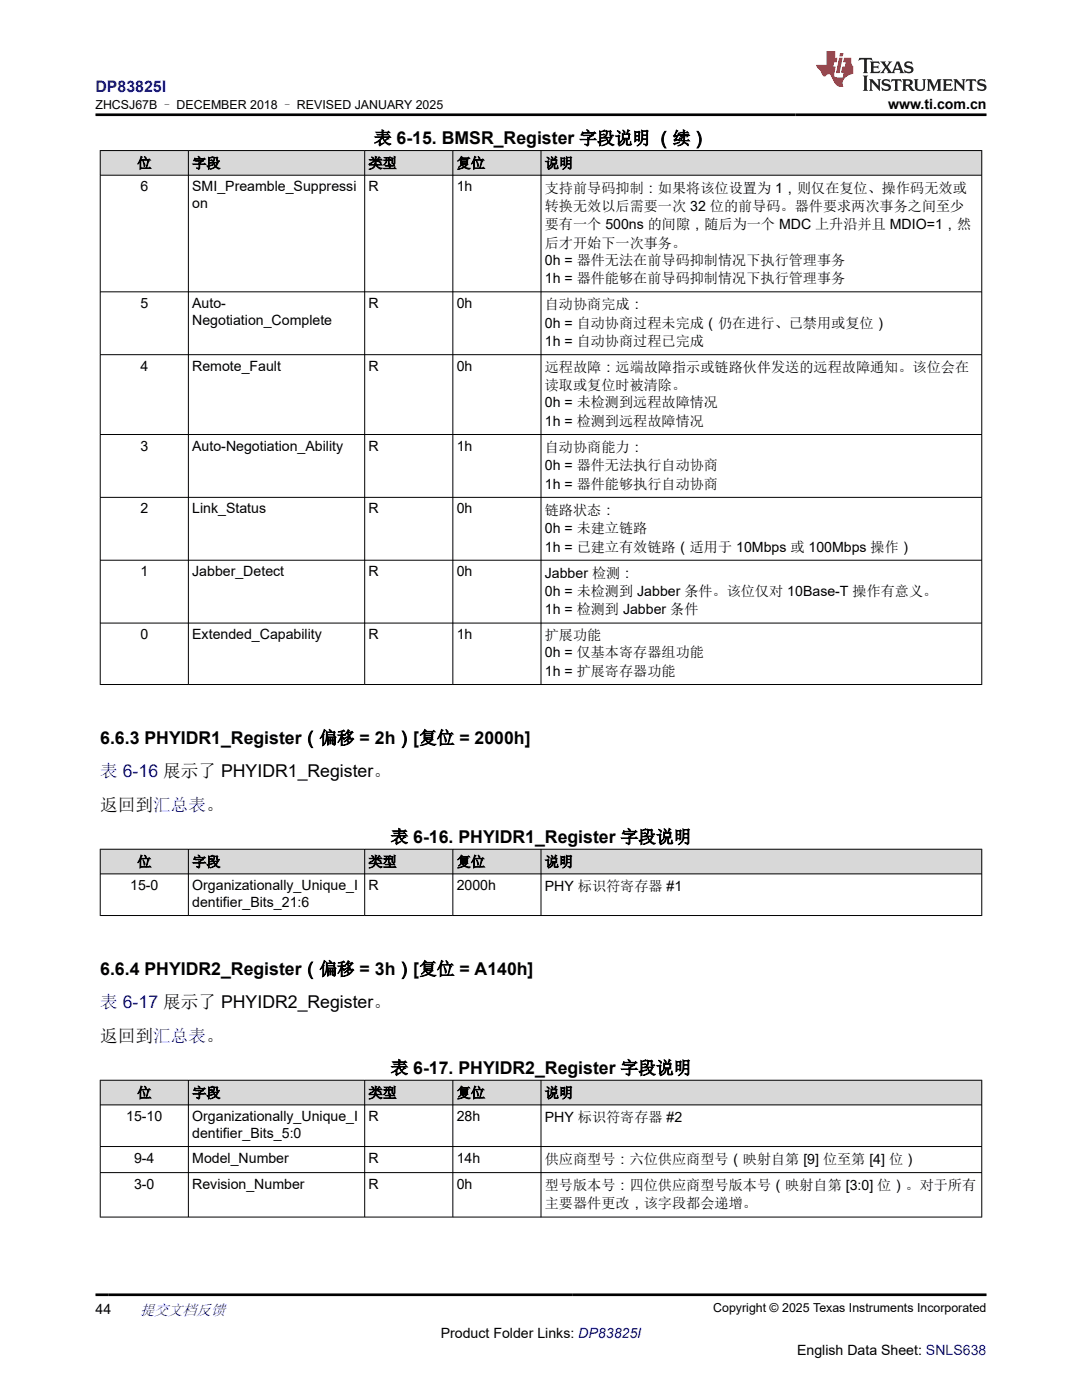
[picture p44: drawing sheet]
<svg xmlns="http://www.w3.org/2000/svg" width="216mm" height="279mm" viewBox="0 0 216 279" stroke-linecap="round" stroke-linejoin="round" font-family="sans-serif">
<defs><g id="words">
<g font-size="3.5">
<text x="74.6" y="28.8">表 6-15. BMSR_Register 字段说明 （续）</text>
<text x="20" y="148.5">6.6.3 PHYIDR1_Register（偏移 = 2h）[复位 = 2000h]</text>
<text x="20" y="161.9">返回到汇总表。</text>
<text x="78" y="168.2">表 6-16. PHYIDR1_Register 字段说明</text>
<text x="20" y="194.6">6.6.4 PHYIDR2_Register（偏移 = 3h）[复位 = A140h]</text>
<text x="20" y="208">返回到汇总表。</text>
<text x="78" y="214.3">表 6-17. PHYIDR2_Register 字段说明</text>
</g>
<g font-size="3.5" fill="#00f">
<text x="20" y="155.2">表 6-16 展示了 PHYIDR1_Register。</text>
<text x="20" y="201.3">表 6-17 展示了 PHYIDR2_Register。</text>
</g>
<text font-size="3.2" fill="#00f" x="19.1" y="18.3">DP83825I</text>
<text font-size="3" fill="#00f" x="27.9" y="262.4">提交文档反馈</text>
<g font-size="2.8">
<text x="177.2" y="21.7">www.ti.com.cn</text>
<text x="27.4" y="33.5">位</text>
<text x="38.4" y="33.5">字段</text>
<text x="73.5" y="33.5">类型</text>
<text x="91.1" y="33.5">复位</text>
<text x="108.7" y="33.5">说明</text>
<text x="28" y="38.2">6</text>
<text x="38.4" y="38.2">SMI_Preamble_Suppressi</text>
<text x="38.4" y="41.5">on</text>
<text x="73.5" y="38.2">R</text>
<text x="91.1" y="38.2">1h</text>
<text x="108.7" y="38.4">支持前导码抑制：如果将该位设置为 1，则仅在复位、操作码无效或</text>
<text x="108.7" y="42.1">转换无效以后需要一次 32 位的前导码。器件要求两次事务之间至少</text>
<text x="108.7" y="45.8">要有一个 500ns 的间隙，随后为一个 MDC 上升沿并且 MDIO=1，然</text>
<text x="108.7" y="49.5">后才开始下一次事务。</text>
<text x="108.7" y="52.8">0h = 器件无法在前导码抑制情况下执行管理事务</text>
<text x="108.7" y="56.5">1h = 器件能够在前导码抑制情况下执行管理事务</text>
<text x="28" y="61.4">5</text>
<text x="38.4" y="61.4">Auto-</text>
<text x="38.4" y="64.8">Negotiation_Complete</text>
<text x="73.5" y="61.4">R</text>
<text x="91.1" y="61.4">0h</text>
<text x="108.7" y="61.7">自动协商完成：</text>
<text x="108.7" y="65.4">0h = 自动协商过程未完成（仍在进行、已禁用或复位）</text>
<text x="108.7" y="69.1">1h = 自动协商过程已完成</text>
<text x="28" y="74">4</text>
<text x="38.4" y="74">Remote_Fault</text>
<text x="73.5" y="74">R</text>
<text x="91.1" y="74">0h</text>
<text x="108.7" y="74.3">远程故障：远端故障指示或链路伙伴发送的远程故障通知。该位会在</text>
<text x="108.7" y="77.9">读取或复位时被清除。</text>
<text x="108.7" y="81.3">0h = 未检测到远程故障情况</text>
<text x="28" y="89.9">3</text>
<text x="38.4" y="89.9">Auto-Negotiation_Ability</text>
<text x="73.5" y="89.9">R</text>
<text x="91.1" y="89.9">1h</text>
<text x="108.7" y="85">1h = 检测到远程故障情况</text>
<text x="108.7" y="90.2">自动协商能力：</text>
<text x="108.7" y="93.9">0h = 器件无法执行自动协商</text>
<text x="108.7" y="97.5">1h = 器件能够执行自动协商</text>
<text x="28" y="102.5">2</text>
<text x="38.4" y="102.5">Link_Status</text>
<text x="73.5" y="102.5">R</text>
<text x="91.1" y="102.5">0h</text>
<text x="108.7" y="102.7">链路状态：</text>
<text x="108.7" y="106.4">0h = 未建立链路</text>
<text x="108.7" y="110.1">1h = 已建立有效链路（适用于 10Mbps 或 100Mbps 操作）</text>
<text x="28" y="115">1</text>
<text x="38.4" y="115">Jabber_Detect</text>
<text x="73.5" y="115">R</text>
<text x="91.1" y="115">0h</text>
<text x="108.7" y="115.3">Jabber 检测：</text>
<text x="108.7" y="118.9">0h = 未检测到 Jabber 条件。该位仅对 10Base-T 操作有意义。</text>
<text x="108.7" y="122.6">1h = 检测到 Jabber 条件</text>
<text x="28" y="127.5">0</text>
<text x="38.4" y="127.5">Extended_Capability</text>
<text x="73.5" y="127.5">R</text>
<text x="91.1" y="127.5">1h</text>
<text x="108.7" y="127.8">扩展功能</text>
<text x="108.7" y="131.2">0h = 仅基本寄存器组功能</text>
<text x="108.7" y="134.9">1h = 扩展寄存器功能</text>
<text x="27.4" y="173">位</text>
<text x="38.4" y="173">字段</text>
<text x="73.5" y="173">类型</text>
<text x="91.1" y="173">复位</text>
<text x="108.7" y="173">说明</text>
<text x="26" y="177.6">15-0</text>
<text x="38.4" y="177.6">Organizationally_Unique_I</text>
<text x="73.5" y="177.6">R</text>
<text x="91.1" y="177.6">2000h</text>
<text x="108.7" y="177.9">PHY 标识符寄存器 #1</text>
<text x="38.4" y="181">dentifier_Bits_21:6</text>
<text x="27.4" y="219.1">位</text>
<text x="38.4" y="219.1">字段</text>
<text x="73.5" y="219.1">类型</text>
<text x="91.1" y="219.1">复位</text>
<text x="108.7" y="219.1">说明</text>
<text x="25.2" y="223.7">15-10</text>
<text x="38.4" y="223.7">Organizationally_Unique_I</text>
<text x="38.4" y="227.1">dentifier_Bits_5:0</text>
<text x="73.5" y="223.7">R</text>
<text x="91.1" y="223.7">28h</text>
<text x="108.7" y="224">PHY 标识符寄存器 #2</text>
<text x="26.8" y="232">9-4</text>
<text x="38.4" y="232">Model_Number</text>
<text x="73.5" y="232">R</text>
<text x="91.1" y="232">14h</text>
<text x="108.7" y="232.3">供应商型号：六位供应商型号（映射自第 [9] 位至第 [4] 位）</text>
<text x="26.8" y="237.2">3-0</text>
<text x="38.4" y="237.2">Revision_Number</text>
<text x="73.5" y="237.2">R</text>
<text x="91.1" y="237.2">0h</text>
<text x="108.7" y="237.5">型号版本号：四位供应商型号版本号（映射自第 [3:0] 位）。对于所有</text>
<text x="108.7" y="241.2">主要器件更改，该字段都会递增。</text>
<text x="19.1" y="262.1">44</text>
<text x="87.9" y="266.9">Product Folder Links: DP83825I</text>
<text x="159" y="270.3">English Data Sheet: SNLS638</text>
</g>
<g font-size="2.5">
<text x="19" y="21.8">ZHCSJ67B – DECEMBER 2018 – REVISED JANUARY 2025</text>
<text x="142.3" y="261.8">Copyright © 2025 Texas Instruments Incorporated</text>
</g>
</g></defs>
<g fill="#d8d8d8">
<path d="M20 30h175.9v5h-175.9z" fill-rule="evenodd"/>
<path d="M20.1 30.1h17.4v4.8h-17.4z" fill-rule="evenodd"/>
<path d="M37.7 30.1h35v4.8h-35z" fill-rule="evenodd"/>
<path d="M72.8 30.1h17.5v4.8h-17.5z" fill-rule="evenodd"/>
<path d="M90.4 30.1h17.5v4.8h-17.5z" fill-rule="evenodd"/>
<path d="M108 30.1h87.8v4.8h-87.8z" fill-rule="evenodd"/>
</g>
<g fill="none" stroke="#000" stroke-width=".2">
<path d="M19.9 30h176.1M19.9 35h176.1M20 30v106.7M37.6 30v106.7M72.8 30v106.7M90.4 30v106.7M108 30v106.7M195.9 30v106.7M19.9 58.2h176.1M19.9 70.8h176.1M19.9 86.7h176.1M19.9 99.3h176.1"/>
<path d="M19.9 111.8h176.1M19.9 124.3h176.1M19.9 136.6h176.1"/>
</g>
<g fill="#d8d8d8">
<path d="M20 169.5h175.9v4.9h-175.9z" fill-rule="evenodd"/>
<path d="M20.1 169.5h17.4v4.8h-17.4z" fill-rule="evenodd"/>
<path d="M37.7 169.5h35v4.8h-35z" fill-rule="evenodd"/>
<path d="M72.8 169.5h17.5v4.8h-17.5z" fill-rule="evenodd"/>
<path d="M90.4 169.5h17.5v4.8h-17.5z" fill-rule="evenodd"/>
<path d="M108 169.5h87.8v4.8h-87.8z" fill-rule="evenodd"/>
</g>
<path d="M19.9 169.5h176.1M19.9 174.4h176.1M20 169.4v13.4M37.6 169.4v13.4M72.8 169.4v13.4M90.4 169.4v13.4M108 169.4v13.4M195.9 169.4v13.4M19.9 182.7h176.1" fill="none" stroke="#000" stroke-width=".2"/>
<g fill="#d8d8d8">
<path d="M20 215.6h175.9v4.9h-175.9z" fill-rule="evenodd"/>
<path d="M20.1 215.6h17.4v4.8h-17.4z" fill-rule="evenodd"/>
<path d="M37.7 215.6h35v4.8h-35z" fill-rule="evenodd"/>
<path d="M72.8 215.6h17.5v4.8h-17.5z" fill-rule="evenodd"/>
<path d="M90.4 215.6h17.5v4.8h-17.5z" fill-rule="evenodd"/>
<path d="M108 215.6h87.8v4.8h-87.8z" fill-rule="evenodd"/>
</g>
<path d="M19.9 215.6h176.1M20 215.5v27.5M37.6 215.5v27.5M72.8 215.5v27.5M90.4 215.5v27.5M108 215.5v27.5M195.9 215.5v27.5M19.9 220.5h176.1M19.9 228.8h176.1M19.9 234h176.1M19.9 242.9h176.1" fill="none" stroke="#000" stroke-width=".2"/>
<path d="M171.5 11.6l-.2 .5 .5-.2h.6v.1v2.2l-.2 .4h1l-.2-.4v-2.2v-.1h.5l.6 .2-.2-.5zM173.6 12.3l.2 .4v1.5l-.2 .4h1.9l.1-.6a1.08 1.08 0 0 1-1.3 .2v-.7h.6l.4 .2v-.7l-.4 .2h-.6v-.5l.2-.2a1 1 0 0 1 1 .3l-.1-.5zM175.7 12.3l.9 1.1-1 1.2h.9l-.2-.2 .5-.8 .4 .8-.2 .2h1.6l-.2-.2 .2-.5h.9l.1 .5-.1 .2h.9l-.2-.3-.8-2h-.5l-.9 2.2-.9-1.1 .9-1.1h-.8l.2 .2-.4 .6-.4-.6 .2-.2zM179 12.7l.4 1h-.7zM180.7 12.4a.65 .65 0 0 0-.2 .7 .65 .65 0 0 0 .6 .5l.6 .1 .1 .3a.79 .79 0 0 1-.7 .4 .79 .79 0 0 1-.7-.5l.1 .7 .2-.1a.93 .93 0 0 0 1.1 .1 .93 .93 0 0 0 .4-1 1.46 1.46 0 0 0-1.2-.6l-.1-.3a1.09 1.09 0 0 1 1.2 .2l-.2-.6-.1 .1-.5-.2zM172.2 15.1l.2 .4v2.2l-.2 .4h1l-.2-.4v-2.2l.2-.4zM173.4 15.8l.2 .4v1.5l-.2 .4h.8l-.3-.4 .1-1.3 1.6 1.8v-2l.2-.4h-.7l.1 .2 .1 1.1-1.2-1.3zM176.2 15.9a.65 .65 0 0 0-.2 .8 .65 .65 0 0 0 .6 .4l.6 .2 .1 .2a.79 .79 0 0 1-.7 .4 .79 .79 0 0 1-.7-.5l.1 .7 .2-.1a.93 .93 0 0 0 1.1 .1 .93 .93 0 0 0 .4-.9 1.46 1.46 0 0 0-1.2-.6l-.1-.4a1.09 1.09 0 0 1 1.2 .2l-.1-.6-.2 .1-.5-.1zM177.9 15.8l-.1 .6a.63 .63 0 0 1 .8-.3v1.6l-.3 .4h1l-.2-.4v-1.6a.66 .66 0 0 1 .8 .3l-.1-.6zM180 15.8l.2 .4v1.5l-.2 .4h1l-.2-.2-.1-.7h.5l.1 .2a.79 .79 0 0 0 1.2 .6l-1-.9a.61 .61 0 0 0 .6-.6 .61 .61 0 0 0-.5-.7zM180.8 16.1h.1a.47 .47 0 0 1 .5 .1 .47 .47 0 0 1 .1 .5l-.1 .1-.7 .1zM182.3 15.8l.2 .2a2.27 2.27 0 0 0 .4 2 1.04 1.04 0 0 0 1.7-.7v-1.3l.2-.2h-.8l.2 .4v1.1a.6 .6 0 0 1-.6 .6 .6 .6 0 0 1-.6-.6v-1.1l.3-.4zM184.9 15.8l.2 .4v1.5l-.2 .4h.8l-.3-.4v-1.4l.9 1.9 .9-1.9v1.4l-.3 .4h1l-.2-.4v-1.5l.2-.4h-.8l-.7 1.5-.6-1.5zM188.1 15.8l.2 .4v1.5l-.2 .4h1.9l.1-.6a1.09 1.09 0 0 1-1.3 .2v-.7h.6l.4 .2v-.6l-.4 .2h-.6v-.6l.2-.1a1.01 1.01 0 0 1 1 .3l-.1-.6zM190.2 15.8l.3 .4v1.5l-.3 .4h.8l-.2-.4v-1.3l1.6 1.8v-2l.2-.4h-.7l.2 .2v1.1l-1.2-1.3zM192.8 15.8l-.1 .6a.63 .63 0 0 1 .8-.3v1.6l-.3 .4h1l-.2-.4v-1.6a.66 .66 0 0 1 .8 .3l-.1-.6zM195.2 15.9a.65 .65 0 0 0-.2 .8 .65 .65 0 0 0 .6 .4l.6 .2 .2 .2a.79 .79 0 0 1-.7 .4 .79 .79 0 0 1-.7-.5l.1 .7 .2-.1a.93 .93 0 0 0 1 .1 .93 .93 0 0 0 .5-.9 1.46 1.46 0 0 0-1.3-.6v-.4a1.09 1.09 0 0 1 1.2 .2l-.2-.6-.2 .1-.5-.1z" fill="#231f20"/>
<path d="M164.9 10.2v2.8h-2l.1 .3 .8 1a.95 .95 0 0 0 1 .9 .59 .59 0 0 1 .5-.4 .59 .59 0 0 1 .5 .4l.4 .7a1.59 1.59 0 0 0 2.1 1.4 1.61 1.61 0 0 1 1-2.3l1-.3-.1-1.5a1.59 1.59 0 0 1-.3-1.7h-1.5l-.2 .9h.6l-.2 .9h-.5l-.2 1v.2l.4 .1-.1 .9h-.7a.73 .73 0 0 1-1-.7l.3-1.5h-.5l.1-.9h.5l.2-.9h-.5v-1.3zM167.4 11.5l-.6 3.1h.7l.6-3.1zM167.6 10.6l-.1 .6h.7l.1-.6z" fill="#ed1c24"/>
<path d="M19.1 22.9h177.8M19.1 258.4h177.8" fill="none" stroke="#000" stroke-width=".53"/>
<use href="#words"/>
</svg>
